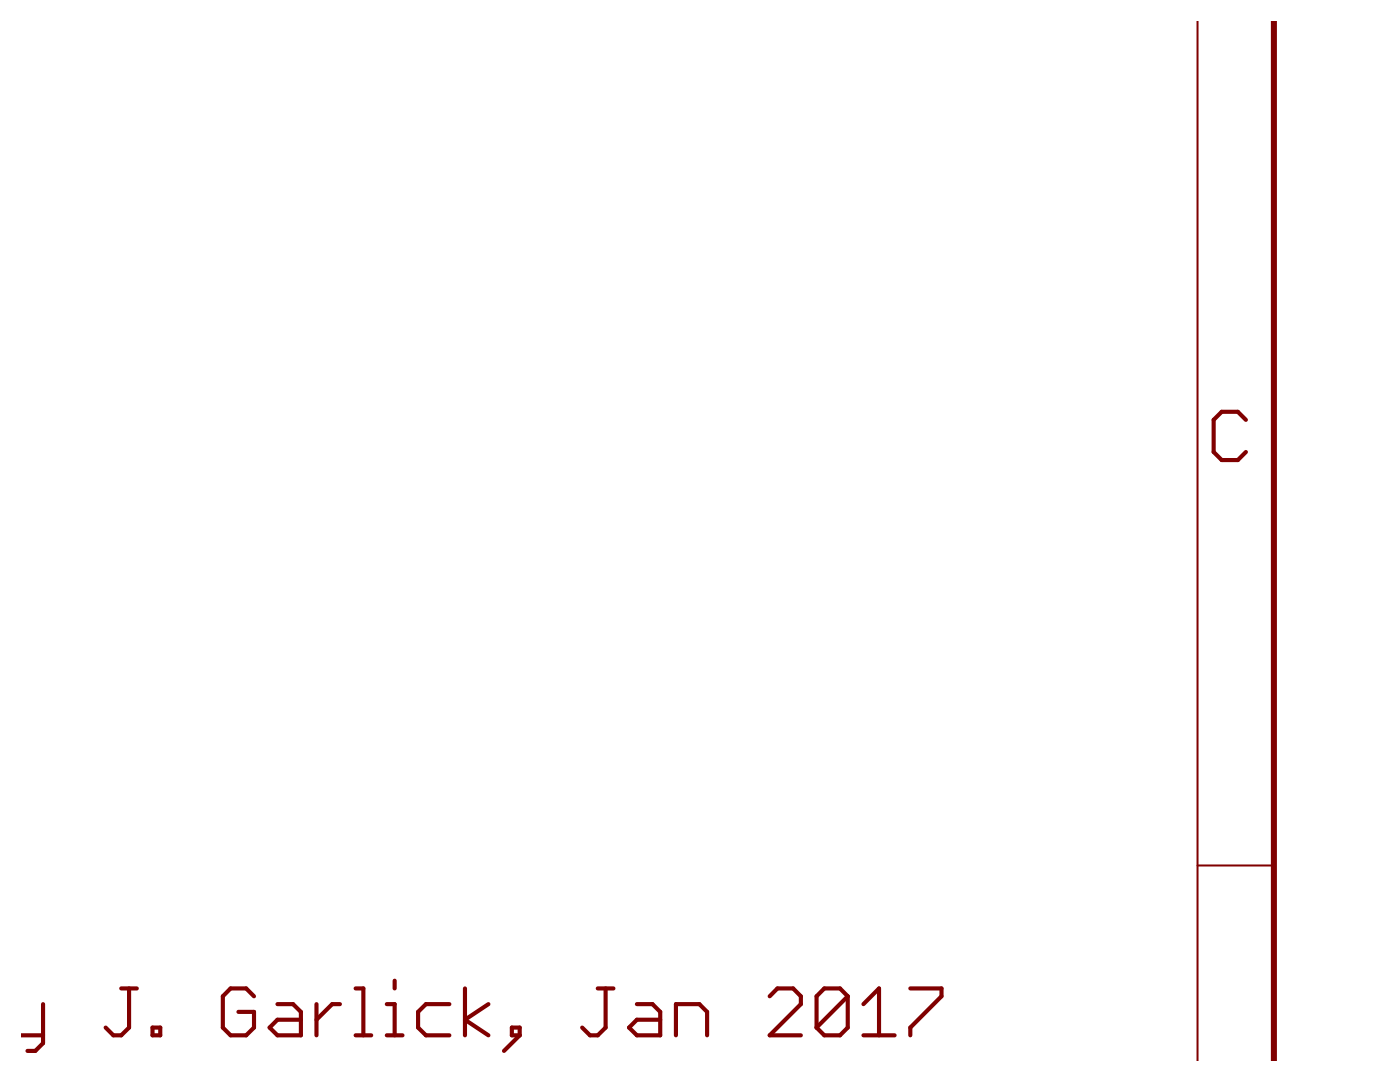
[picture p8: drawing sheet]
<svg xmlns="http://www.w3.org/2000/svg" width="279mm" height="216mm" viewBox="0 0 279 216" stroke-linecap="round" stroke-linejoin="round" font-family="sans-serif">
<g fill="none" stroke="#800000" stroke-width=".83">
<path d="M248.6 83.8l-1.6-1.6h-3.2l-1.6 1.6v6.4l1.6 1.6h3.2l1.6-1.6M24.2 197.2h3.1M25.8 197.2v7.8l-1.6 1.6h-1.6l-1.5-1.6M50.7 198.8l-1.6-1.6h-3.1l-1.5 1.6v6.2l1.5 1.6h3.1l1.6-1.6v-3.1h-3.1M71 197.2h1.5v9.4M78.8 195.7v1.5M92.8 197.2v9.4M119.3 197.2h3.1M120.9 197.2v7.8l-1.6 1.6h-1.5l-1.6-1.6M153.6 198.8l1.6-1.6h3.1l1.5 1.6v1.6l-6.2 6.2h6.2M169.2 198.8v6.2l-1.6 1.6h-3.1l-1.5-1.6M169.2 198.8l-1.6-1.6h-3.1l-1.5 1.6v6.2"/>
<path d="M169.2 198.8l-6.2 6.2M181.7 197.2h6.2v1.6l-6.2 6.2v1.6M4.1 206.6h4.5M8.6 200.4v7.8l-1.6 1.5h-1.5M30.4 205h1.6v1.6h-1.6zM55.4 200.4h3.1l1.5 1.5v4.7h-4.6l-1.6-1.6 1.6-1.5h4.6M63.2 200.4v6.2M67.8 200.4h-1.5l-3.1 3.1M71 206.6h3.1M77.2 206.6h3.1M77.2 200.4h1.6v6.2M89.7 200.4h-4.7l-1.6 1.5v3.1l1.6 1.6h4.7"/>
<path d="M97.5 200.4l-4.7 3.1 4.7 3.1M102.2 205h1.5v1.6h-1.5zM103.7 206.6l-3.1 3.1M127.1 200.4h3.1l1.6 1.5v4.7h-4.7l-1.6-1.6 1.6-1.5h4.7M134.9 206.6v-6.2h4.7l1.5 1.5v4.7M172.3 206.6h6.2M172.3 200.4l3.1-3.2v9.4"/>
</g>
<path d="M254.2 4.1v207.7" fill="none" stroke="#800000" stroke-width="1.2"/>
<path d="M239 4.1v207.7M239 172.7h15.2" fill="none" stroke="#800000" stroke-width=".4"/>
</svg>
